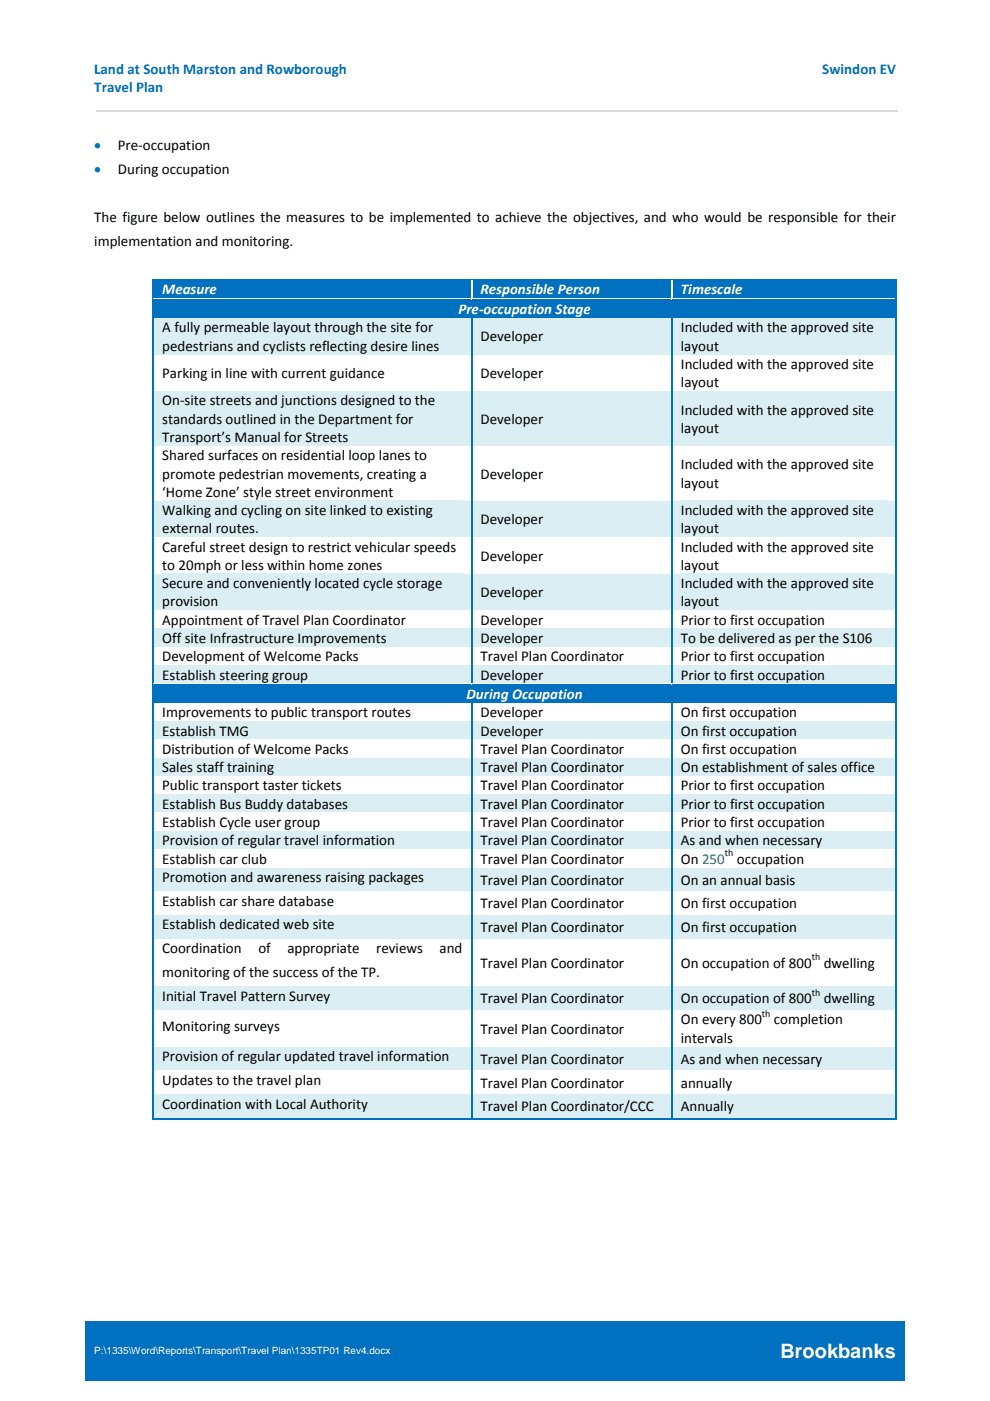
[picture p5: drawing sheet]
<svg xmlns="http://www.w3.org/2000/svg" width="210mm" height="297mm" viewBox="0 0 210 297" stroke-linecap="round" stroke-linejoin="round" font-family="sans-serif">
<defs><g id="words">
<text font-size="4.2" fill="#fff" x="165.5" y="287.9">Brookbanks</text>
<g font-size="3.2" fill="#0070c0">
<text x="20" y="15.7">Land at South Marston and Rowborough</text>
<text x="174.4" y="15.7">Swindon EV</text>
<text x="20" y="19.6">Travel Plan</text>
<text x="20" y="31.8">•</text>
<text x="20" y="37">•</text>
</g>
<g font-size="3.2">
<text x="25" y="31.8">Pre‐occupation</text>
<text x="25" y="37">During occupation</text>
<text x="20" y="47.1">The figure below outlines the measures to be implemented to achieve the objectives, and who would be responsible for their</text>
<text x="20" y="52.1">implementation and monitoring.</text>
<text x="34.4" y="70.4">A fully permeable layout through the site for</text>
<text x="144.4" y="70.4">Included with the approved site</text>
<text x="34.4" y="74.3">pedestrians and cyclists reflecting desire lines</text>
<text x="101.9" y="72.4">Developer</text>
<text x="144.4" y="74.3">layout</text>
<text x="34.4" y="80.1">Parking in line with current guidance</text>
<text x="101.9" y="80.1">Developer</text>
<text x="144.4" y="78.2">Included with the approved site</text>
<text x="144.4" y="82.1">layout</text>
<text x="34.4" y="85.9">On‐site streets and junctions designed to the</text>
<text x="34.4" y="89.8">standards outlined in the Department for</text>
<text x="101.9" y="89.8">Developer</text>
<text x="144.4" y="87.9">Included with the approved site</text>
<text x="34.4" y="93.7">Transport’s Manual for Streets</text>
<text x="144.4" y="91.8">layout</text>
<text x="34.4" y="97.6">Shared surfaces on residential loop lanes to</text>
<text x="34.4" y="101.5">promote pedestrian movements, creating a</text>
<text x="101.9" y="101.5">Developer</text>
<text x="144.4" y="99.5">Included with the approved site</text>
<text x="34.4" y="105.3">‘Home Zone’ style street environment</text>
<text x="144.4" y="103.4">layout</text>
<text x="34.4" y="109.2">Walking and cycling on site linked to existing</text>
<text x="34.4" y="113.1">external routes.</text>
<text x="101.9" y="111.1">Developer</text>
<text x="144.4" y="109.2">Included with the approved site</text>
<text x="144.4" y="113.1">layout</text>
<text x="34.4" y="116.9">Careful street design to restrict vehicular speeds</text>
<text x="101.9" y="118.9">Developer</text>
<text x="144.4" y="116.9">Included with the approved site</text>
<text x="34.4" y="120.8">to 20mph or less within home zones</text>
<text x="34.4" y="124.7">Secure and conveniently located cycle storage</text>
<text x="144.4" y="120.8">layout</text>
<text x="144.4" y="124.7">Included with the approved site</text>
<text x="34.4" y="128.6">provision</text>
<text x="101.9" y="126.6">Developer</text>
<text x="144.4" y="128.6">layout</text>
<text x="34.4" y="132.5">Appointment of Travel Plan Coordinator</text>
<text x="34.4" y="136.3">Off site Infrastructure Improvements</text>
<text x="101.9" y="132.5">Developer</text>
<text x="101.9" y="136.3">Developer</text>
<text x="144.4" y="132.5">Prior to first occupation</text>
<text x="144.4" y="136.3">To be delivered as per the S106</text>
<text x="34.4" y="140.2">Development of Welcome Packs</text>
<text x="101.9" y="140.2">Travel Plan Coordinator</text>
<text x="144.4" y="140.2">Prior to first occupation</text>
<text x="34.4" y="144.1">Establish steering group</text>
<text x="101.9" y="144.1">Developer</text>
<text x="144.4" y="144.1">Prior to first occupation</text>
<text x="34.4" y="152.1">Improvements to public transport routes</text>
<text x="34.4" y="156">Establish TMG</text>
<text x="101.9" y="152.1">Developer</text>
<text x="101.9" y="156">Developer</text>
<text x="144.4" y="152.1">On first occupation</text>
<text x="144.4" y="156">On first occupation</text>
<text x="34.4" y="159.9">Distribution of Welcome Packs</text>
<text x="101.9" y="159.9">Travel Plan Coordinator</text>
<text x="144.4" y="159.9">On first occupation</text>
<text x="34.4" y="163.7">Sales staff training</text>
<text x="34.4" y="167.6">Public transport taster tickets</text>
<text x="101.9" y="163.7">Travel Plan Coordinator</text>
<text x="101.9" y="167.6">Travel Plan Coordinator</text>
<text x="144.4" y="163.7">On establishment of sales office</text>
<text x="144.4" y="167.6">Prior to first occupation</text>
<text x="34.4" y="171.5">Establish Bus Buddy databases</text>
<text x="101.9" y="171.5">Travel Plan Coordinator</text>
<text x="144.4" y="171.5">Prior to first occupation</text>
<text x="34.4" y="175.3">Establish Cycle user group</text>
<text x="34.4" y="179.2">Provision of regular travel information</text>
<text x="101.9" y="175.3">Travel Plan Coordinator</text>
<text x="101.9" y="179.2">Travel Plan Coordinator</text>
<text x="144.4" y="175.3">Prior to first occupation</text>
<text x="144.4" y="179.2">As and when necessary</text>
<text x="34.4" y="183.1">Establish car club</text>
<text x="101.9" y="183.1">Travel Plan Coordinator</text>
<text x="144.4" y="183.1">On 250</text>
<text x="156.3" y="183.1">occupation</text>
<text x="34.4" y="187">Promotion and awareness raising packages</text>
<text x="101.9" y="187.6">Travel Plan Coordinator</text>
<text x="144.4" y="187.6">On an annual basis</text>
<text x="34.4" y="192">Establish car share database</text>
<text x="34.4" y="197.1">Establish dedicated web site</text>
<text x="101.9" y="192.6">Travel Plan Coordinator</text>
<text x="101.9" y="197.6">Travel Plan Coordinator</text>
<text x="144.4" y="192.6">On first occupation</text>
<text x="144.4" y="197.6">On first occupation</text>
<text x="34.4" y="202.1">Coordination</text>
<text x="54.8" y="202.1">of</text>
<text x="61" y="202.1">appropriate</text>
<text x="79.8" y="202.1">reviews</text>
<text x="93.2" y="202.1">and</text>
<text x="34.4" y="207.1">monitoring of the success of the TP.</text>
<text x="101.9" y="205.2">Travel Plan Coordinator</text>
<text x="144.4" y="205.2">On occupation of 800</text>
<text x="174.7" y="205.2">dwelling</text>
<text x="34.4" y="212.2">Initial Travel Pattern Survey</text>
<text x="101.9" y="212.7">Travel Plan Coordinator</text>
<text x="144.4" y="212.7">On occupation of 800</text>
<text x="174.7" y="212.7">dwelling</text>
<text x="34.4" y="218.6">Monitoring surveys</text>
<text x="101.9" y="219.1">Travel Plan Coordinator</text>
<text x="144.4" y="217.2">On every 800</text>
<text x="144.4" y="221.1">intervals</text>
<text x="164.1" y="217.2">completion</text>
<text x="34.4" y="225">Provision of regular updated travel information</text>
<text x="101.9" y="225.5">Travel Plan Coordinator</text>
<text x="144.4" y="225.5">As and when necessary</text>
<text x="34.4" y="230">Updates to the travel plan</text>
<text x="101.9" y="230.6">Travel Plan Coordinator</text>
<text x="144.4" y="230.6">annually</text>
<text x="34.4" y="235">Coordination with Local Authority</text>
<text x="101.9" y="235.6">Travel Plan Coordinator/CCC</text>
<text x="144.4" y="235.6">Annually</text>
</g>
<g font-size="3.2" fill="#fff">
<text x="34.4" y="62.4">Measure</text>
<text x="101.9" y="62.4">Responsible Person</text>
<text x="144.4" y="62.4">Timescale</text>
<text x="97.2" y="66.6">Pre‐occupation Stage</text>
<text x="99" y="148.2">During Occupation</text>
</g>
<g font-size="2.1">
<text x="153.7" y="181.5">th</text>
<text x="172.2" y="203.6">th</text>
<text x="161.6" y="215.6">th</text>
<text x="172.2" y="211.2">th</text>
</g>
<text font-size="2.1" fill="#fff" x="20" y="287.1">P:\1335\Word\Reports\Transport\Travel Plan\1335TP01 Rev4.docx</text>
</g></defs>
<g fill="#0070c0">
<path d="M18.1 280.2h115.9v12.5h-115.9z"/>
<path d="M20 285.2h112.1v2.4h-112.1z"/>
<path d="M134 280.2h57.9v12.5h-57.9z"/>
<path d="M135.9 284h54.1v4.8h-54.1z"/>
</g>
<path d="M20.4 23.5h170" fill="none" stroke="#d9d9d9" stroke-width=".28"/>
<g fill="#0070c0">
<path d="M32.6 59.4h67.3v3.9h-67.3z"/>
<path d="M34.4 59.4h63.7v3.9h-63.7z"/>
<path d="M100.1 59.4h42.3v3.9h-42.3z"/>
<path d="M101.9 59.4h38.7v3.9h-38.7z"/>
<path d="M142.6 59.4h47.3v3.9h-47.3z"/>
<path d="M144.4 59.4h43.7v3.9h-43.7z"/>
<path d="M32.4 59.1h.2v.3h-.2z"/>
</g>
<path d="M32.4 59.3h67.5" fill="none" stroke="#0070c0" stroke-width=".25"/>
<path d="M32.6 59.4h67.3" fill="none" stroke="#0070c0" stroke-width=".21"/>
<path d="M99.9 59.4h.2z" fill="#fff"/>
<path d="M99.9 59.3h42.5" fill="none" stroke="#0070c0" stroke-width=".25"/>
<path d="M100.1 59.4h42.3" fill="none" stroke="#0070c0" stroke-width=".21"/>
<path d="M142.4 59.4h.2z" fill="#fff"/>
<path d="M142.4 59.3h47.5" fill="none" stroke="#0070c0" stroke-width=".25"/>
<path d="M142.6 59.4h47.3" fill="none" stroke="#0070c0" stroke-width=".21"/>
<path d="M189.9 59.1h.3v.3h-.3z" fill="#0070c0"/>
<path d="M32.5 59.4v3.9" fill="none" stroke="#0070c0" stroke-width=".25"/>
<g fill="#fff">
<path d="M99.9 59.4h.2v3.9h-.2z"/>
<path d="M142.4 59.4h.2v3.9h-.2z"/>
</g>
<path d="M190 59.4v3.9" fill="none" stroke="#0070c0" stroke-width=".25"/>
<g fill="#0070c0">
<path d="M32.6 63.5h157.3v3.9h-157.3z"/>
<path d="M34.4 63.5h153.7v3.9h-153.7z"/>
<path d="M32.4 63.3h.2v.2h-.2z"/>
</g>
<path d="M32.6 63.3h67.3v.2h-67.3z" fill="#fff"/>
<path d="M32.6 63.5h67.5" fill="none" stroke="#0070c0" stroke-width=".21"/>
<path d="M99.9 63.3h42.5v.2h-42.5z" fill="#fff"/>
<path d="M100.1 63.5h42.5" fill="none" stroke="#0070c0" stroke-width=".21"/>
<path d="M142.4 63.3h47.5v.2h-47.5z" fill="#fff"/>
<path d="M142.6 63.5h47.3" fill="none" stroke="#0070c0" stroke-width=".21"/>
<path d="M189.9 63.3h.3v.2h-.3z" fill="#0070c0"/>
<path d="M32.5 63.5v3.9M190 63.5v3.9" fill="none" stroke="#0070c0" stroke-width=".25"/>
<g fill="#daeef3">
<path d="M32.6 67.4h67.3v7.8h-67.3z"/>
<path d="M34.4 67.4h63.7v3.9h-63.7z"/>
<path d="M34.4 71.3h63.7v3.9h-63.7z"/>
<path d="M100.1 67.4h42.3v7.8h-42.3z"/>
<path d="M101.9 69.3h38.7v3.9h-38.7z"/>
<path d="M142.6 67.4h47.3v7.8h-47.3z"/>
<path d="M144.4 67.4h43.7v3.9h-43.7z"/>
<path d="M144.4 71.3h43.7v3.9h-43.7z"/>
</g>
<path d="M32.5 67.4v15.5M100 67.4v15.5M142.5 67.4v15.5M190 67.4v15.5" fill="none" stroke="#0070c0" stroke-width=".25"/>
<g fill="#daeef3">
<path d="M32.6 82.9h67.3v11.7h-67.3z"/>
<path d="M34.4 82.9h63.7v3.9h-63.7z"/>
<path d="M34.4 86.8h63.7v3.9h-63.7z"/>
<path d="M34.4 90.7h63.7v3.9h-63.7z"/>
<path d="M100.1 82.9h42.3v11.7h-42.3z"/>
<path d="M101.9 86.8h38.7v3.9h-38.7z"/>
<path d="M142.6 82.9h47.3v11.7h-47.3z"/>
<path d="M144.4 84.9h43.7v3.8h-43.7z"/>
<path d="M144.4 88.7h43.7v3.9h-43.7z"/>
</g>
<path d="M32.5 82.9v11.7M100 82.9v11.7M142.5 82.9v11.7M190 82.9v11.7" fill="none" stroke="#0070c0" stroke-width=".25"/>
<g fill="#fff">
<path d="M32.6 94.6h67.3v11.6h-67.3z"/>
<path d="M34.4 94.6h63.7v3.8h-63.7z"/>
<path d="M34.4 98.4h63.7v3.9h-63.7z"/>
<path d="M34.4 102.3h63.7v3.9h-63.7z"/>
<path d="M100.1 94.6h42.3v11.6h-42.3z"/>
<path d="M101.9 98.4h38.7v3.9h-38.7z"/>
<path d="M142.6 94.6h47.3v11.6h-47.3z"/>
<path d="M144.4 96.5h43.7v3.9h-43.7z"/>
<path d="M144.4 100.4h43.7v3.8h-43.7z"/>
</g>
<path d="M32.5 94.6v11.6M100 94.6v11.6M142.5 94.6v11.6M190 94.6v11.6" fill="none" stroke="#0070c0" stroke-width=".25"/>
<g fill="#daeef3">
<path d="M32.6 106.2h67.3v7.7h-67.3z"/>
<path d="M34.4 106.2h63.7v3.8h-63.7z"/>
<path d="M34.4 110h63.7v3.9h-63.7z"/>
<path d="M100.1 106.2h42.3v7.7h-42.3z"/>
<path d="M101.9 108.1h38.7v3.9h-38.7z"/>
<path d="M142.6 106.2h47.3v7.7h-47.3z"/>
<path d="M144.4 106.2h43.7v3.8h-43.7z"/>
<path d="M144.4 110h43.7v3.9h-43.7z"/>
</g>
<path d="M32.5 106.2v7.7M100 106.2v7.7M142.5 106.2v7.7M190 106.2v7.7" fill="none" stroke="#0070c0" stroke-width=".25"/>
<g fill="#fff">
<path d="M32.6 113.9h67.3v7.8h-67.3z"/>
<path d="M34.4 113.9h63.7v3.9h-63.7z"/>
<path d="M34.4 117.8h63.7v3.9h-63.7z"/>
<path d="M100.1 113.9h42.3v7.8h-42.3z"/>
<path d="M101.9 115.9h38.7v3.8h-38.7z"/>
<path d="M142.6 113.9h47.3v7.8h-47.3z"/>
<path d="M144.4 113.9h43.7v3.9h-43.7z"/>
<path d="M144.4 117.8h43.7v3.9h-43.7z"/>
</g>
<path d="M32.5 113.9v7.8M100 113.9v7.8M142.5 113.9v7.8M190 113.9v7.8" fill="none" stroke="#0070c0" stroke-width=".25"/>
<g fill="#daeef3">
<path d="M32.6 121.7h67.3v7.7h-67.3z"/>
<path d="M34.4 121.7h63.7v3.8h-63.7z"/>
<path d="M34.4 125.5h63.7v3.9h-63.7z"/>
<path d="M100.1 121.7h42.3v7.7h-42.3z"/>
<path d="M101.9 123.6h38.7v3.9h-38.7z"/>
<path d="M142.6 121.7h47.3v7.7h-47.3z"/>
<path d="M144.4 121.7h43.7v3.8h-43.7z"/>
<path d="M144.4 125.5h43.7v3.9h-43.7z"/>
</g>
<path d="M32.5 121.7v7.7M100 121.7v7.7M142.5 121.7v7.7M190 121.7v7.7" fill="none" stroke="#0070c0" stroke-width=".25"/>
<g fill="#fff">
<path d="M32.6 129.4h67.3v3.9h-67.3z"/>
<path d="M34.4 129.4h63.7v3.9h-63.7z"/>
<path d="M100.1 129.4h42.3v3.9h-42.3z"/>
<path d="M101.9 129.4h38.7v3.9h-38.7z"/>
<path d="M142.6 129.4h47.3v3.9h-47.3z"/>
<path d="M144.4 129.4h43.7v3.9h-43.7z"/>
</g>
<path d="M32.5 129.4v3.9M100 129.4v3.9M142.5 129.4v3.9M190 129.4v3.9" fill="none" stroke="#0070c0" stroke-width=".25"/>
<g fill="#daeef3">
<path d="M32.6 133.3h67.3v3.9h-67.3z"/>
<path d="M34.4 133.3h63.7v3.9h-63.7z"/>
<path d="M100.1 133.3h42.3v3.9h-42.3z"/>
<path d="M101.9 133.3h38.7v3.9h-38.7z"/>
<path d="M142.6 133.3h47.3v3.9h-47.3z"/>
<path d="M144.4 133.3h43.7v3.9h-43.7z"/>
</g>
<path d="M32.5 133.3v3.9M100 133.3v3.9M142.5 133.3v3.9M190 133.3v3.9" fill="none" stroke="#0070c0" stroke-width=".25"/>
<g fill="#fff">
<path d="M32.6 137.2h67.3v3.9h-67.3z"/>
<path d="M34.4 137.2h63.7v3.9h-63.7z"/>
<path d="M100.1 137.2h42.3v3.9h-42.3z"/>
<path d="M101.9 137.2h38.7v3.9h-38.7z"/>
<path d="M142.6 137.2h47.3v3.9h-47.3z"/>
<path d="M144.4 137.2h43.7v3.9h-43.7z"/>
</g>
<path d="M32.5 137.2v3.9M100 137.2v3.9M142.5 137.2v3.9M190 137.2v3.9" fill="none" stroke="#0070c0" stroke-width=".25"/>
<g fill="#daeef3">
<path d="M32.6 141.1h67.3v3.8h-67.3z"/>
<path d="M34.4 141.1h63.7v3.8h-63.7z"/>
<path d="M100.1 141.1h42.3v3.8h-42.3z"/>
<path d="M101.9 141.1h38.7v3.8h-38.7z"/>
<path d="M142.6 141.1h47.3v3.8h-47.3z"/>
<path d="M144.4 141.1h43.7v3.8h-43.7z"/>
</g>
<path d="M32.5 141.1v3.8M100 141.1v3.8M142.5 141.1v3.8M190 141.1v3.8" fill="none" stroke="#0070c0" stroke-width=".25"/>
<g fill="#0070c0">
<path d="M32.6 145.2h157.3v3.9h-157.3z"/>
<path d="M34.4 145.2h153.7v3.9h-153.7z"/>
<path d="M32.4 144.9h.2v.3h-.2z"/>
</g>
<path d="M32.6 144.9h67.3v.3h-67.3z" fill="#fff"/>
<path d="M32.6 145.2h67.5" fill="none" stroke="#0070c0" stroke-width=".21"/>
<path d="M99.9 144.9h42.5v.3h-42.5z" fill="#fff"/>
<path d="M100.1 145.2h42.5" fill="none" stroke="#0070c0" stroke-width=".21"/>
<path d="M142.4 144.9h47.5v.3h-47.5z" fill="#fff"/>
<path d="M142.6 145.2h47.3" fill="none" stroke="#0070c0" stroke-width=".21"/>
<path d="M189.9 144.9h.3v.3h-.3z" fill="#0070c0"/>
<path d="M32.5 145.2v3.9M190 145.2v3.9" fill="none" stroke="#0070c0" stroke-width=".25"/>
<g fill="#fff">
<path d="M32.6 149.1h67.3v3.9h-67.3z"/>
<path d="M34.4 149.1h63.7v3.9h-63.7z"/>
<path d="M100.1 149.1h42.3v3.9h-42.3z"/>
<path d="M101.9 149.1h38.7v3.9h-38.7z"/>
<path d="M142.6 149.1h47.3v3.9h-47.3z"/>
<path d="M144.4 149.1h43.7v3.9h-43.7z"/>
</g>
<path d="M32.5 149.1v3.9M100 149.1v3.9M142.5 149.1v3.9M190 149.1v3.9" fill="none" stroke="#0070c0" stroke-width=".25"/>
<g fill="#daeef3">
<path d="M32.6 153h67.3v3.8h-67.3z"/>
<path d="M34.4 153h63.7v3.8h-63.7z"/>
<path d="M100.1 153h42.3v3.8h-42.3z"/>
<path d="M101.9 153h38.7v3.8h-38.7z"/>
<path d="M142.6 153h47.3v3.8h-47.3z"/>
<path d="M144.4 153h43.7v3.8h-43.7z"/>
</g>
<path d="M32.5 153v3.8M100 153v3.8M142.5 153v3.8M190 153v3.8" fill="none" stroke="#0070c0" stroke-width=".25"/>
<g fill="#fff">
<path d="M32.6 156.8h67.3v3.9h-67.3z"/>
<path d="M34.4 156.8h63.7v3.9h-63.7z"/>
<path d="M100.1 156.8h42.3v3.9h-42.3z"/>
<path d="M101.9 156.8h38.7v3.9h-38.7z"/>
<path d="M142.6 156.8h47.3v3.9h-47.3z"/>
<path d="M144.4 156.8h43.7v3.9h-43.7z"/>
</g>
<path d="M32.5 156.8v3.9M100 156.8v3.9M142.5 156.8v3.9M190 156.8v3.9" fill="none" stroke="#0070c0" stroke-width=".25"/>
<g fill="#daeef3">
<path d="M32.6 160.7h67.3v3.9h-67.3z"/>
<path d="M34.4 160.7h63.7v3.9h-63.7z"/>
<path d="M100.1 160.7h42.3v3.9h-42.3z"/>
<path d="M101.9 160.7h38.7v3.9h-38.7z"/>
<path d="M142.6 160.7h47.3v3.9h-47.3z"/>
<path d="M144.4 160.7h43.7v3.9h-43.7z"/>
</g>
<path d="M32.5 160.7v3.9M100 160.7v3.9M142.5 160.7v3.9M190 160.7v3.9" fill="none" stroke="#0070c0" stroke-width=".25"/>
<g fill="#fff">
<path d="M32.6 164.6h67.3v3.8h-67.3z"/>
<path d="M34.4 164.6h63.7v3.8h-63.7z"/>
<path d="M100.1 164.6h42.3v3.8h-42.3z"/>
<path d="M101.9 164.6h38.7v3.8h-38.7z"/>
<path d="M142.6 164.6h47.3v3.8h-47.3z"/>
<path d="M144.4 164.6h43.7v3.8h-43.7z"/>
</g>
<path d="M32.5 164.6v3.8M100 164.6v3.8M142.5 164.6v3.8M190 164.6v3.8" fill="none" stroke="#0070c0" stroke-width=".25"/>
<g fill="#daeef3">
<path d="M32.6 168.4h67.3v3.9h-67.3z"/>
<path d="M34.4 168.4h63.7v3.9h-63.7z"/>
<path d="M100.1 168.4h42.3v3.9h-42.3z"/>
<path d="M101.9 168.4h38.7v3.9h-38.7z"/>
<path d="M142.6 168.4h47.3v3.9h-47.3z"/>
<path d="M144.4 168.4h43.7v3.9h-43.7z"/>
</g>
<path d="M32.5 168.4v3.9M100 168.4v3.9M142.5 168.4v3.9M190 168.4v3.9" fill="none" stroke="#0070c0" stroke-width=".25"/>
<g fill="#fff">
<path d="M32.6 172.3h67.3v3.9h-67.3z"/>
<path d="M34.4 172.3h63.7v3.9h-63.7z"/>
<path d="M100.1 172.3h42.3v3.9h-42.3z"/>
<path d="M101.9 172.3h38.7v3.9h-38.7z"/>
<path d="M142.6 172.3h47.3v3.9h-47.3z"/>
<path d="M144.4 172.3h43.7v3.9h-43.7z"/>
</g>
<path d="M32.5 172.3v3.9M100 172.3v3.9M142.5 172.3v3.9M190 172.3v3.9" fill="none" stroke="#0070c0" stroke-width=".25"/>
<g fill="#daeef3">
<path d="M32.6 176.2h67.3v3.9h-67.3z"/>
<path d="M34.4 176.2h63.7v3.9h-63.7z"/>
<path d="M100.1 176.2h42.3v3.9h-42.3z"/>
<path d="M101.9 176.2h38.7v3.9h-38.7z"/>
<path d="M142.6 176.2h47.3v3.9h-47.3z"/>
<path d="M144.4 176.2h43.7v3.9h-43.7z"/>
</g>
<path d="M32.5 176.2v3.9M100 176.2v3.9M142.5 176.2v3.9M190 176.2v3.9" fill="none" stroke="#0070c0" stroke-width=".25"/>
<g fill="#fff">
<path d="M32.6 180.1h67.3v3.9h-67.3z"/>
<path d="M34.4 180.1h63.7v3.9h-63.7z"/>
<path d="M100.1 180.1h42.3v3.9h-42.3z"/>
<path d="M101.9 180.1h38.7v3.9h-38.7z"/>
<path d="M142.6 180.1h47.3v3.9h-47.3z"/>
<path d="M144.4 180.1h43.7v3.9h-43.7z"/>
</g>
<path d="M32.5 180.1v3.9M100 180.1v3.9M142.5 180.1v3.9M190 180.1v3.9" fill="none" stroke="#0070c0" stroke-width=".25"/>
<g fill="#daeef3">
<path d="M32.6 184h67.3v5h-67.3z"/>
<path d="M34.4 184h63.7v5h-63.7z"/>
<path d="M100.1 184h42.3v5h-42.3z"/>
<path d="M101.9 184.5h38.7v3.9h-38.7z"/>
<path d="M142.6 184h47.3v5h-47.3z"/>
<path d="M144.4 184.5h43.7v3.9h-43.7z"/>
</g>
<path d="M32.5 184v5M100 184v5M142.5 184v5M190 184v5" fill="none" stroke="#0070c0" stroke-width=".25"/>
<g fill="#fff">
<path d="M32.6 189h67.3v5h-67.3z"/>
<path d="M34.4 189h63.7v5h-63.7z"/>
<path d="M100.1 189h42.3v5h-42.3z"/>
<path d="M101.9 189.6h38.7v3.8h-38.7z"/>
<path d="M142.6 189h47.3v5h-47.3z"/>
<path d="M144.4 189.6h43.7v3.8h-43.7z"/>
</g>
<path d="M32.5 189v5M100 189v5M142.5 189v5M190 189v5" fill="none" stroke="#0070c0" stroke-width=".25"/>
<g fill="#daeef3">
<path d="M32.6 194h67.3v5.1h-67.3z"/>
<path d="M34.4 194h63.7v5.1h-63.7z"/>
<path d="M100.1 194h42.3v5.1h-42.3z"/>
<path d="M101.9 194.6h38.7v3.9h-38.7z"/>
<path d="M142.6 194h47.3v5.1h-47.3z"/>
<path d="M144.4 194.6h43.7v3.9h-43.7z"/>
</g>
<path d="M32.5 194v5.1M100 194v5.1M142.5 194v5.1M190 194v5.1" fill="none" stroke="#0070c0" stroke-width=".25"/>
<g fill="#fff">
<path d="M32.6 199.1h67.3v10h-67.3z"/>
<path d="M34.4 199.1h63.7v5h-63.7z"/>
<path d="M34.4 204.1h63.7v5h-63.7z"/>
<path d="M100.1 199.1h42.3v10h-42.3z"/>
<path d="M101.9 202.2h38.7v3.8h-38.7z"/>
<path d="M142.6 199.1h47.3v10h-47.3z"/>
<path d="M144.4 202.2h43.7v3.8h-43.7z"/>
</g>
<path d="M32.5 199.1v10M100 199.1v10M142.5 199.1v10M190 199.1v10" fill="none" stroke="#0070c0" stroke-width=".25"/>
<g fill="#daeef3">
<path d="M32.6 209.1h67.3v5.1h-67.3z"/>
<path d="M34.4 209.1h63.7v5.1h-63.7z"/>
<path d="M100.1 209.1h42.3v5.1h-42.3z"/>
<path d="M101.9 209.7h38.7v3.9h-38.7z"/>
<path d="M142.6 209.1h47.3v5.1h-47.3z"/>
<path d="M144.4 209.7h43.7v3.9h-43.7z"/>
</g>
<path d="M32.5 209.1v5.1M100 209.1v5.1M142.5 209.1v5.1M190 209.1v5.1" fill="none" stroke="#0070c0" stroke-width=".25"/>
<g fill="#fff">
<path d="M32.6 214.2h67.3v7.7h-67.3z"/>
<path d="M34.4 215.5h63.7v5.1h-63.7z"/>
<path d="M100.1 214.2h42.3v7.7h-42.3z"/>
<path d="M101.9 216.1h38.7v3.9h-38.7z"/>
<path d="M142.6 214.2h47.3v7.7h-47.3z"/>
<path d="M144.4 214.2h43.7v3.9h-43.7z"/>
<path d="M144.4 218.1h43.7v3.8h-43.7z"/>
</g>
<path d="M32.5 214.2v7.7M100 214.2v7.7M142.5 214.2v7.7M190 214.2v7.7" fill="none" stroke="#0070c0" stroke-width=".25"/>
<g fill="#daeef3">
<path d="M32.6 221.9h67.3v5.1h-67.3z"/>
<path d="M34.4 221.9h63.7v5.1h-63.7z"/>
<path d="M100.1 221.9h42.3v5.1h-42.3z"/>
<path d="M101.9 222.5h38.7v3.9h-38.7z"/>
<path d="M142.6 221.9h47.3v5.1h-47.3z"/>
<path d="M144.4 222.5h43.7v3.9h-43.7z"/>
</g>
<path d="M32.5 221.9v5.1M100 221.9v5.1M142.5 221.9v5.1M190 221.9v5.1" fill="none" stroke="#0070c0" stroke-width=".25"/>
<g fill="#fff">
<path d="M32.6 227h67.3v5h-67.3z"/>
<path d="M34.4 227h63.7v5h-63.7z"/>
<path d="M100.1 227h42.3v5h-42.3z"/>
<path d="M101.9 227.6h38.7v3.8h-38.7z"/>
<path d="M142.6 227h47.3v5h-47.3z"/>
<path d="M144.4 227.6h43.7v3.8h-43.7z"/>
</g>
<path d="M32.5 227v5M100 227v5M142.5 227v5M190 227v5" fill="none" stroke="#0070c0" stroke-width=".25"/>
<g fill="#daeef3">
<path d="M32.6 232h67.3v5h-67.3z"/>
<path d="M34.4 232h63.7v5h-63.7z"/>
<path d="M100.1 232h42.3v5h-42.3z"/>
<path d="M101.9 232.6h38.7v3.9h-38.7z"/>
<path d="M142.6 232h47.3v5h-47.3z"/>
<path d="M144.4 232.6h43.7v3.9h-43.7z"/>
</g>
<path d="M32.4 237.2h67.5M32.5 232v5.3M100 232v5.3M100.1 237.2h42.3M142.5 232v5.3M142.6 237.2h47.3M190 232v5.3" fill="none" stroke="#0070c0" stroke-width=".25"/>
<path d="M189.9 237.1h.3v.2h-.3z" fill="#0070c0"/>
<use href="#words"/>
</svg>
